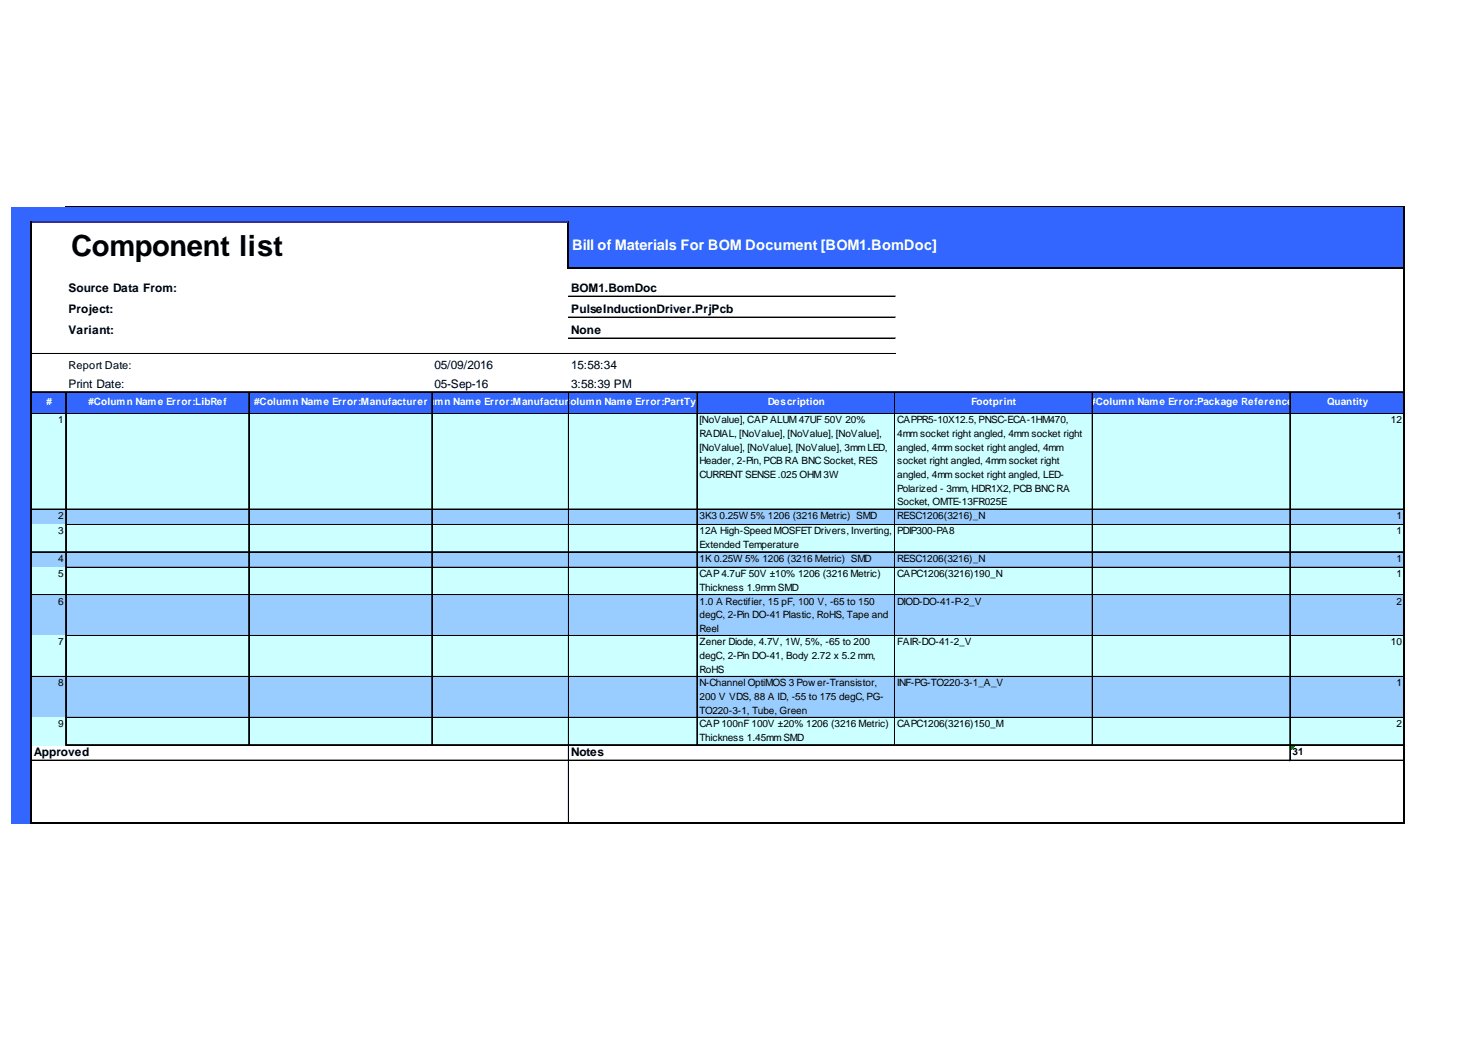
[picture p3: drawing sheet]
<svg xmlns="http://www.w3.org/2000/svg" width="297mm" height="210mm" viewBox="0 0 297 210" stroke-linecap="round" stroke-linejoin="round" font-family="sans-serif">
<defs><g id="words">
<text font-size="5.8" x="14.3" y="51.3">Component list</text>
<text font-size="2.9" fill="#fff" x="114.7" y="50.2">Bill of Materials For BOM Document [BOM1.BomDoc]</text>
<g font-size="2.4">
<text x="13.7" y="58.6">Source Data From:</text>
<text x="114.6" y="58.6">BOM1.BomDoc</text>
<text x="13.7" y="62.8">Project:</text>
<text x="114.6" y="62.8">PulseInductionDriver.PrjPcb</text>
<text x="13.7" y="67">Variant:</text>
<text x="114.6" y="67">None</text>
<text x="13.7" y="77.8">Print Date:</text>
<text x="87.1" y="73.9">05/09/2016</text>
<text x="87.1" y="77.8">05-Sep-16</text>
<text x="114.6" y="73.9">15:58:34</text>
<text x="114.6" y="77.8">3:58:39 PM</text>
<text x="6.8" y="151.6">Approved</text>
<text x="114.6" y="151.6">Notes</text>
</g>
<text font-size="2.2" x="13.7" y="73.9">Report Date:</text>
<g font-size="2" fill="#fff">
<text x="9.3" y="81.3">#</text>
<text x="17.7" y="81.3">#Column Name Error:LibRef</text>
<text x="51" y="81.3">#Column Name Error:Manufact#Colu</text>
<text x="81.5" y="81.3">urer</text>
<text x="87.2" y="81.3">mn Name Error:Manufact#uCor</text>
<text x="113.3" y="81.3">r</text>
<text x="114.2" y="81.3">eluNm</text>
<text x="118.2" y="81.3">on Name Error:PartType</text>
<text x="154" y="81.3">Description</text>
<text x="194.8" y="81.3">Footprint</text>
<text x="218.7" y="81.3">#</text>
<text x="219.8" y="81.3">Column Name Error:Package Reference</text>
<text x="266.2" y="81.3">Quantity</text>
</g>
<g font-size="2">
<text x="11.7" y="84.9">1</text>
<text x="140.3" y="84.9">[NoValue], CAP ALUM47UF 50V 20%</text>
<text x="140.3" y="87.6">RADIAL, [NoValue], [NoValue], [NoValue],</text>
<text x="180" y="84.9">CAPPR5-10X12.5, PNSC-ECA-1HM470,</text>
<text x="180" y="87.6">4mm socket right angled, 4mm socket right</text>
<text x="279" y="84.9">12</text>
<text x="140.3" y="90.4">[NoValue], [NoValue], [NoValue], 3mmLED,</text>
<text x="140.3" y="93.1">Header, 2-Pin, PCB RA BNC Socket, RES</text>
<text x="140.3" y="95.8">CURRENT SENSE.025 OHM3W</text>
<text x="180" y="90.4">angled, 4mm socket right angled, 4mm</text>
<text x="180" y="93.1">socket right angled, 4mm socket right</text>
<text x="180" y="95.8">angled, 4mm socket right angled, LED-</text>
<text x="180" y="98.6">Polarized - 3mm, HDR1X2, PCB BNCRA</text>
<text x="180" y="101.3">Socket, OMTE-13FR025E</text>
<text x="11.7" y="104">2</text>
<text x="11.7" y="107.1">3</text>
<text x="140.3" y="104">3K3</text>
<text x="140.3" y="107.1">12A High-Speed MOSFETDrivers, Inverting,</text>
<text x="144.3" y="104">0.25W 5% 1206 (3216 Metric) SMD</text>
<text x="180" y="104">RESC1206(3216)_N</text>
<text x="180" y="107.1">PDIP300-PA8</text>
<text x="280.1" y="104">1</text>
<text x="280.1" y="107.1">1</text>
<text x="11.7" y="112.6">4</text>
<text x="140.3" y="109.9">Extended Temperature</text>
<text x="140.3" y="112.6">1K 0.25W 5% 1206 (3216 Metric) SMD</text>
<text x="180" y="112.6">RESC1206(3216)_N</text>
<text x="280.1" y="112.6">1</text>
<text x="11.7" y="115.7">5</text>
<text x="140.3" y="115.7">CAP4.7uF 50V ±10% 1206 (3216 Metric)</text>
<text x="140.3" y="118.5">Thickness 1.9mmSMD</text>
<text x="180" y="115.7">CAPC1206(3216)190_N</text>
<text x="280.1" y="115.7">1</text>
<text x="11.7" y="121.2">6</text>
<text x="140.3" y="121.2">1.0 A Rectifier, 15 pF, 100 V, -65 to 150</text>
<text x="140.3" y="123.9">degC, 2-Pin DO-41 Plastic, RoHS, Tape and</text>
<text x="180" y="121.2">DIOD-DO-41-P-2_V</text>
<text x="280.1" y="121.2">2</text>
<text x="11.7" y="129.4">7</text>
<text x="140.3" y="126.7">Reel</text>
<text x="140.3" y="129.4">Zener Diode, 4.7V, 1W, 5%, -65 to 200</text>
<text x="180" y="129.4">FAIR-DO-41-2_V</text>
<text x="279" y="129.4">10</text>
<text x="11.7" y="137.6">8</text>
<text x="140.3" y="132.1">degC, 2-Pin DO-41, Body 2.72 x 5.2 mm,</text>
<text x="140.3" y="134.9">RoHS</text>
<text x="140.3" y="137.6">N-Channel OptiMOS 3 Pow er-Transistor,</text>
<text x="180" y="137.6">INF-PG-TO220-3-1_A_V</text>
<text x="280.1" y="137.6">1</text>
<text x="140.3" y="140.3">200 V VDS, 88 A ID, -55 to 175 degC, PG-</text>
<text x="140.3" y="143.1">TO220-3-1, Tube, Green</text>
<text x="11.7" y="145.8">9</text>
<text x="140.3" y="145.8">CAP100nF 100V ±20% 1206 (3216 Metric)</text>
<text x="140.3" y="148.5">Thickness 1.45mmSMD</text>
<text x="180" y="145.8">CAPC1206(3216)150_M</text>
<text x="280.1" y="145.8">2</text>
<text x="259.2" y="151.3">31</text>
</g>
</g></defs>
<g fill="#36f">
<path d="M2.3 41.5h279.4v3.3h-279.4z"/>
<path d="M2.3 44.6h4.1v9.3h-4.1z"/>
</g>
<path d="M6.2 44.6h108v9.3h-108z" fill="#fff"/>
<g fill="#36f">
<path d="M114 44.6h167.7v9.3h-167.7z"/>
<path d="M2.3 53.7h4.1v25h-4.1z"/>
</g>
<path d="M6.2 53.7h275.5v25h-275.5z" fill="#fff"/>
<g fill="#36f">
<path d="M2.3 78.5h279.4v4.6h-279.4z"/>
<path d="M2.3 82.9h4.1v19.3h-4.1z"/>
</g>
<path d="M6.2 82.9h275.5v19.3h-275.5z" fill="#cff"/>
<path d="M2.3 102h4.1v3.3h-4.1z" fill="#36f"/>
<path d="M6.2 102h275.5v3.3h-275.5z" fill="#9cf"/>
<path d="M2.3 105.2h4.1v5.6h-4.1z" fill="#36f"/>
<path d="M6.2 105.2h275.5v5.6h-275.5z" fill="#cff"/>
<path d="M2.3 110.6h4.1v3.3h-4.1z" fill="#36f"/>
<path d="M6.2 110.6h275.5v3.3h-275.5z" fill="#9cf"/>
<path d="M2.3 113.7h4.1v5.7h-4.1z" fill="#36f"/>
<path d="M6.2 113.7h275.5v5.7h-275.5z" fill="#cff"/>
<path d="M2.3 119.2h4.1v8.4h-4.1z" fill="#36f"/>
<path d="M6.2 119.2h275.5v8.4h-275.5z" fill="#9cf"/>
<path d="M2.3 127.4h4.1v8.4h-4.1z" fill="#36f"/>
<path d="M6.2 127.4h275.5v8.4h-275.5z" fill="#cff"/>
<path d="M2.3 135.6h4.1v8.4h-4.1z" fill="#36f"/>
<path d="M6.2 135.6h275.5v8.4h-275.5z" fill="#9cf"/>
<path d="M2.3 143.8h4.1v5.7h-4.1z" fill="#36f"/>
<path d="M6.2 143.8h275.5v5.7h-275.5z" fill="#cff"/>
<path d="M2.3 149.3h4.1v3.3h-4.1z" fill="#36f"/>
<path d="M258.7 149.3h23v3.3h-23z" fill="#fff"/>
<path d="M258.9 149.5h.9" fill="none" stroke="#008000" stroke-width=".2"/>
<path d="M258.9 149.5h.9v.1h-.9z" fill="#008000"/>
<path d="M258.9 149.6h.7" fill="none" stroke="#008000" stroke-width=".2"/>
<path d="M258.9 149.6h.7v.2h-.7z" fill="#008000"/>
<path d="M258.9 149.8h.5" fill="none" stroke="#008000" stroke-width=".2"/>
<path d="M258.9 149.8h.5v.2h-.5z" fill="#008000"/>
<path d="M258.9 150h.3" fill="none" stroke="#008000" stroke-width=".2"/>
<path d="M258.9 150h.3v.2h-.3z" fill="#008000"/>
<path d="M258.9 150.2h.2" fill="none" stroke="#008000" stroke-width=".2"/>
<path d="M258.9 150.2h.2v.2h-.2z" fill="#008000"/>
<path d="M2.3 152.4h4.1v12.8h-4.1z" fill="#36f"/>
<path d="M6.2 44.4v120.8M114 44.4v9.5M281.5 41.3v123.9" fill="none" stroke="#000" stroke-width=".37"/>
<g fill="none" stroke="#000" stroke-width=".2">
<path d="M13.2 41.3h268.1M13.2 41.4h268.1M114 59.4h65.6M114 59.5h65.6M6.4 70.9h173.2M6.4 71h173.2M6.4 78.5h274.9M6.4 78.6h274.9M13.2 78.7v70.8M13.3 78.7v70.8M49.9 78.7v70.8M50 78.7v70.8"/>
<path d="M86.6 78.7v70.8M86.7 78.7v70.8M114 78.7v86.1M114 63.6h65.6M114 63.7h65.6M114 67.8h65.6M114 67.9h65.6M114.1 78.7v86.1M139.8 78.7v70.8M139.9 78.7v70.8M179.4 78.7v70.8M179.5 78.7v70.8"/>
<path d="M219 78.7v70.8M219.1 78.7v70.8M258.7 78.7v73.9M258.8 78.7v73.9M6.4 82.9h274.9M6.4 83h274.9M6.4 102h6.8M6.4 102.1h6.8M6.4 110.6h6.8M6.4 110.7h6.8M6.4 119.2h6.8M6.4 119.3h6.8"/>
<path d="M13.3 102h36.6M13.3 102.1h36.6M13.3 105.2h36.6M13.3 110.6h36.6M13.3 110.7h36.6M13.3 113.7h36.6M13.3 113.8h36.6M13.3 119.2h36.6M13.3 119.3h36.6M50.1 102h36.5M50.1 102.1h36.5M50.1 105.2h36.5"/>
<path d="M50.1 110.6h36.5M50.1 110.7h36.5M50.1 113.7h36.5M50.1 113.8h36.5M50.1 119.2h36.5M50.1 119.3h36.5M86.8 102h27.2M86.8 102.1h27.2M86.8 105.2h27.2M86.8 110.6h27.2M86.8 110.7h27.2M86.8 113.7h27.2"/>
<path d="M86.8 113.8h27.2M86.8 119.2h27.2M86.8 119.3h27.2M114.2 102h25.6M114.2 102.1h25.6M114.2 105.2h25.6M114.2 110.6h25.6M114.2 110.7h25.6M114.2 113.7h25.6M114.2 113.8h25.6M114.2 119.2h25.6M114.2 119.3h25.6"/>
<path d="M139.9 102h39.5M139.9 102.1h39.5M139.9 105.2h39.5M139.9 110.6h39.5M139.9 110.7h39.5M139.9 113.7h39.5M139.9 113.8h39.5M139.9 119.2h39.5M139.9 119.3h39.5M179.6 102h39.4M179.6 102.1h39.4M179.6 105.2h39.4"/>
<path d="M179.6 110.6h39.4M179.6 110.7h39.4M179.6 113.7h39.4M179.6 113.8h39.4M179.6 119.2h39.4M179.6 119.3h39.4M219.2 102h39.5M219.2 102.1h39.5M219.2 105.2h39.5M219.2 110.6h39.5M219.2 110.7h39.5M219.2 113.7h39.5"/>
<path d="M219.2 113.8h39.5M219.2 119.2h39.5M219.2 119.3h39.5M258.9 102h22.4M258.9 102.1h22.4M258.9 105.2h22.4M258.9 110.6h22.4M258.9 110.7h22.4M258.9 113.7h22.4M258.9 113.8h22.4M258.9 119.2h22.4M258.9 119.3h22.4"/>
<path d="M6.4 135.6h6.8M6.4 135.7h6.8M13.3 127.4h36.6M13.3 127.5h36.6M13.3 135.6h36.6M13.3 135.7h36.6M50.1 127.4h36.5M50.1 127.5h36.5M50.1 135.6h36.5M50.1 135.7h36.5M86.8 127.4h27.2M86.8 127.5h27.2"/>
<path d="M86.8 135.6h27.2M86.8 135.7h27.2M114.2 127.4h25.6M114.2 127.5h25.6M114.2 135.6h25.6M114.2 135.7h25.6M139.9 127.4h39.5M139.9 127.5h39.5M139.9 135.6h39.5M139.9 135.7h39.5M179.6 127.4h39.4M179.6 127.5h39.4"/>
<path d="M179.6 135.6h39.4M179.6 135.7h39.4M219.2 127.4h39.5M219.2 127.5h39.5M219.2 135.6h39.5M219.2 135.7h39.5M258.9 127.4h22.4M258.9 127.5h22.4M258.9 135.6h22.4M258.9 135.7h22.4M6.4 152.4h274.9M6.4 152.5h274.9"/>
<path d="M13.3 143.8h36.6M13.3 143.9h36.6M13.3 149.3h36.6M13.3 149.4h36.6M50.1 143.8h36.5M50.1 143.9h36.5M50.1 149.3h89.7M50.1 149.4h89.7M86.8 143.8h27.2M86.8 143.9h27.2M114.2 143.8h25.6M114.2 143.9h25.6"/>
<path d="M139.9 143.8h39.5M139.9 143.9h39.5M139.9 149.3h39.5M139.9 149.4h39.5M179.6 143.8h39.4M179.6 143.9h39.4M179.6 149.3h39.4M179.6 149.4h39.4M219.2 143.8h39.5M219.2 143.9h39.5M219.2 149.3h39.5M219.2 149.4h39.5"/>
<path d="M258.9 143.8h22.4M258.9 143.9h22.4M258.9 149.3h22.4M258.9 149.4h22.4"/>
</g>
<path d="M6.4 44.6h107.4" fill="none" stroke="#339" stroke-width=".36"/>
<path d="M114.2 53.7h167.5M6.4 165h275.3" fill="none" stroke="#000" stroke-width=".36"/>
<use href="#words"/>
</svg>
